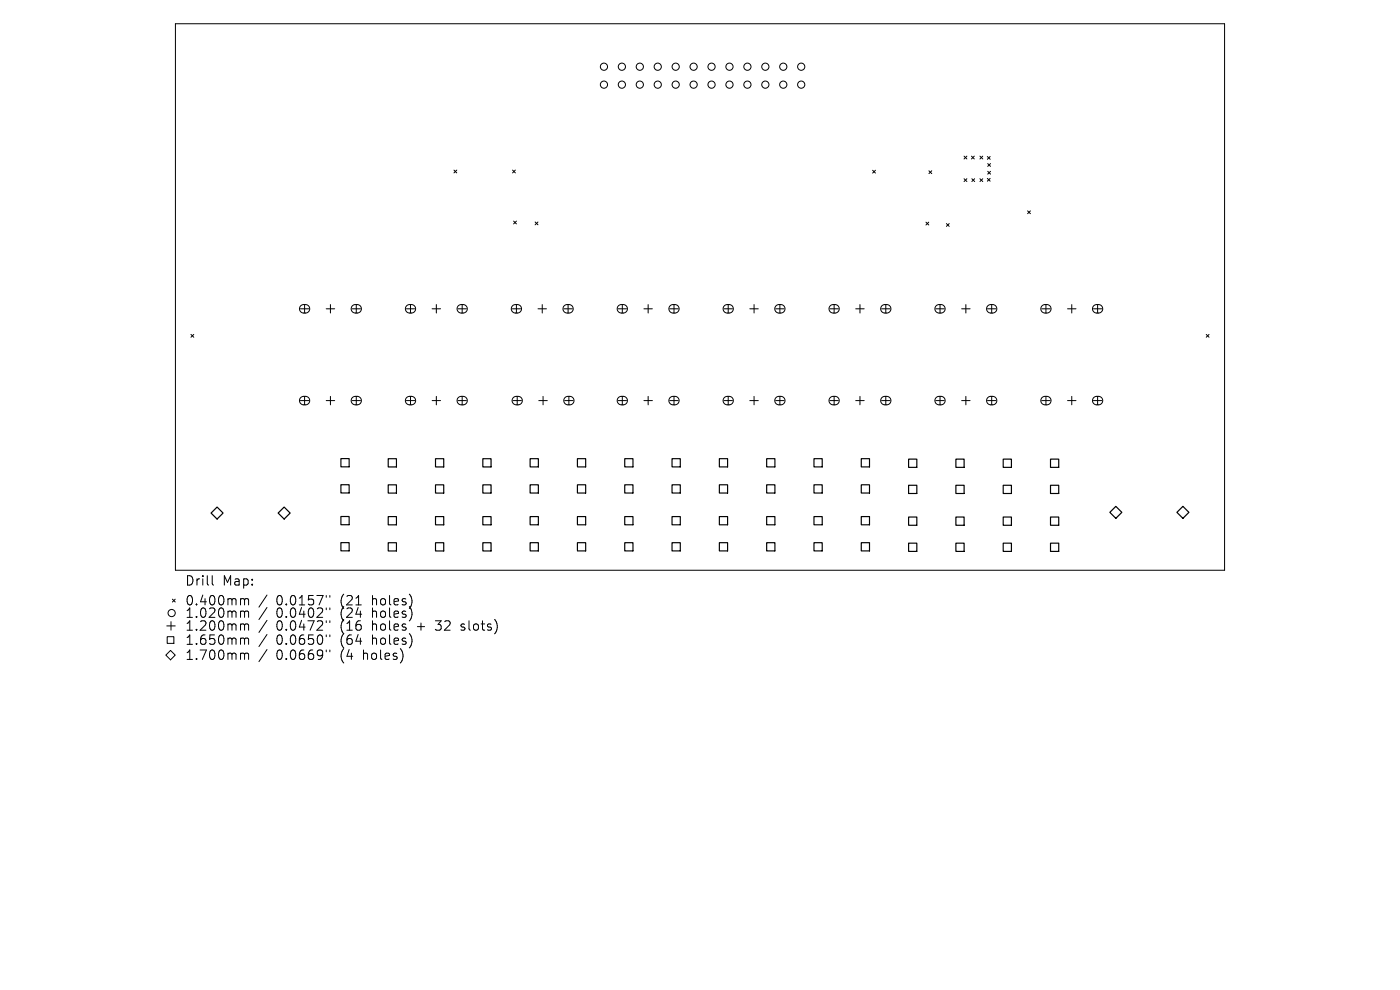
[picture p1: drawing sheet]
<svg xmlns="http://www.w3.org/2000/svg" width="297mm" height="210mm" viewBox="0 0 297 210" stroke-linecap="round" stroke-linejoin="round" font-family="sans-serif">
<defs><g id="words">
<g font-size="2.8">
<text x="39.2" y="124.5">Drill</text>
<text x="47.2" y="124.5">Map:</text>
<text x="39.2" y="128.7">0.400mm</text>
<text x="39.2" y="131.3">1.020mm</text>
<text x="58.6" y="128.7">0.0157&quot;</text>
<text x="58.6" y="131.3">0.0402&quot;</text>
<text x="72.3" y="128.7">(21</text>
<text x="72.3" y="131.3">(24</text>
<text x="79.2" y="128.7">holes)</text>
<text x="79.2" y="131.3">holes)</text>
<text x="39.2" y="134.1">1.200mm</text>
<text x="39.2" y="137.1">1.650mm</text>
<text x="58.6" y="134.1">0.0472&quot;</text>
<text x="58.6" y="137.1">0.0650&quot;</text>
<text x="72.3" y="134.1">(16</text>
<text x="72.3" y="137.1">(64</text>
<text x="79.2" y="134.1">holes</text>
<text x="79.2" y="137.1">holes)</text>
<text x="88.9" y="134.1">+</text>
<text x="93.1" y="134.1">32</text>
<text x="98.7" y="134.1">slots)</text>
<text x="39.2" y="140.3">1.700mm</text>
<text x="58.6" y="140.3">0.0669&quot;</text>
<text x="72.3" y="140.3">(4</text>
<text x="77.3" y="140.3">holes)</text>
</g>
</g></defs>
<g fill="none" stroke="#000" stroke-width=".21">
<path d="M37.2 5h222.6v116h-222.6zM96.3 36.1l.6 .6M96.9 36.1l-.6 .6M108.7 36.1l.6 .6M109.3 36.1l-.6 .6M185.1 36.1l.6 .6M185.7 36.1l-.6 .6M197.1 36.2l.6 .6M197.7 36.2l-.6 .6M204.5 33.1l.6 .6M204.5 37.9l.6 .6M205.1 33.1l-.6 .6"/>
<path d="M205.1 37.9l-.6 .6M206.1 33.1l.6 .6M206.2 37.9l.6 .6M206.7 33.1l-.6 .6M206.8 37.9l-.6 .6M207.9 33.1l.6 .6M207.9 37.9l.6 .6M208.5 33.1l-.6 .6M208.5 37.9l-.6 .6M209.5 33.2l.6 .6M209.5 37.8l.6 .6M209.5 34.7l.6 .6"/>
<path d="M209.5 36.3l.6 .6M210.1 33.2l-.6 .6M210.1 37.8l-.6 .6M210.1 34.7l-.6 .6M210.1 36.3l-.6 .6M109 46.9l.6 .6M109.6 46.9l-.6 .6M113.5 47.1l.6 .6M114.1 47.1l-.6 .6M196.4 47.1l.6 .6M197 47.1l-.6 .6M200.8 47.4l.6 .6"/>
<path d="M201.4 47.4l-.6 .6M218 44.7l.6 .6M218.6 44.7l-.6 .6M40.5 70.9l.6 .6M41.1 70.9l-.6 .6M63.7 65.5h1.8M63.8 64.9l.4-.3h.6a.9 .9 0 0 1 .9 .9 .9 .9 0 0 1-.9 .9h-.4a.9 .9 0 0 1-.8-.5 .9 .9 0 0 1 .2-1zM64.6 64.6v1.8M69.2 65.5h1.8M70.1 64.6v1.8M74.7 65.5h1.8M74.8 64.9l.4-.3h.6a.9 .9 0 0 1 .9 .9 .9 .9 0 0 1-.9 .9h-.4a.9 .9 0 0 1-.8-.5 .9 .9 0 0 1 .2-1z"/>
<path d="M75.6 64.6v1.8M86.2 65.5h1.8M86.3 64.9l.4-.3h.6a.9 .9 0 0 1 .9 .9 .9 .9 0 0 1-.9 .9h-.4a.9 .9 0 0 1-.8-.5 .9 .9 0 0 1 .2-1zM87.1 64.6v1.8M91.7 65.5h1.8M92.6 64.6v1.8M97.2 65.5h1.7M97.2 64.9l.4-.3h.6a.9 .9 0 0 1 .9 .9 .9 .9 0 0 1-.9 .9h-.3a.9 .9 0 0 1-.9-.5 .9 .9 0 0 1 .2-1zM98 64.6v1.8M108.7 65.5h1.8M108.7 64.9l.4-.3h.6a.9 .9 0 0 1 .9 .9 .9 .9 0 0 1-.9 .9h-.3a.9 .9 0 0 1-.9-.5 .9 .9 0 0 1 .2-1zM109.6 64.6v1.8"/>
<path d="M114.1 65.5h1.8M115 64.6v1.8M119.6 65.5h1.8M119.7 64.9l.4-.3h.6a.9 .9 0 0 1 .9 .9 .9 .9 0 0 1-.9 .9h-.4a.9 .9 0 0 1-.8-.5 .9 .9 0 0 1 .2-1zM120.5 64.6v1.8M131.1 65.5h1.8M131.2 64.9l.4-.3h.6a.9 .9 0 0 1 .9 .9 .9 .9 0 0 1-.9 .9h-.4a.9 .9 0 0 1-.8-.5 .9 .9 0 0 1 .2-1zM132 64.6v1.8M136.6 65.5h1.8M137.5 64.6v1.8M142.1 65.5h1.8M142.2 64.9l.4-.3h.6a.9 .9 0 0 1 .9 .9 .9 .9 0 0 1-.9 .9h-.4a.9 .9 0 0 1-.8-.5 .9 .9 0 0 1 .2-1z"/>
<path d="M143 64.6v1.8M153.6 65.5h1.8M153.7 64.9l.4-.3h.6a.9 .9 0 0 1 .9 .9 .9 .9 0 0 1-.9 .9h-.4a.9 .9 0 0 1-.8-.5 .9 .9 0 0 1 .2-1zM154.5 64.6v1.8M159.1 65.5h1.8M160 64.6v1.8M164.6 65.5h1.7M164.6 64.9l.4-.3h.6a.9 .9 0 0 1 .9 .9 .9 .9 0 0 1-.9 .9h-.3a.9 .9 0 0 1-.9-.5 .9 .9 0 0 1 .2-1zM165.5 64.6v1.8M176.1 65.5h1.8M176.1 64.9l.4-.3h.6a.9 .9 0 0 1 .9 .9 .9 .9 0 0 1-.9 .9h-.3a.9 .9 0 0 1-.9-.5 .9 .9 0 0 1 .2-1zM177 64.6v1.8"/>
<path d="M181.5 65.5h1.8M182.4 64.6v1.8M187 65.5h1.8M187.1 64.9l.4-.3h.6a.9 .9 0 0 1 .9 .9 .9 .9 0 0 1-.9 .9h-.4a.9 .9 0 0 1-.8-.5 .9 .9 0 0 1 .2-1zM187.9 64.6v1.8M198.5 65.5h1.8M198.6 64.9l.4-.3h.6a.9 .9 0 0 1 .9 .9 .9 .9 0 0 1-.9 .9h-.4a.9 .9 0 0 1-.8-.5 .9 .9 0 0 1 .2-1zM199.4 64.6v1.8M204 65.5h1.8M204.9 64.6v1.8M209.5 65.5h1.8M209.6 64.9l.4-.3h.6a.9 .9 0 0 1 .9 .9 .9 .9 0 0 1-.9 .9h-.4a.9 .9 0 0 1-.8-.5 .9 .9 0 0 1 .2-1z"/>
<path d="M210.4 64.6v1.8M221 65.5h1.8M221.1 64.9l.4-.3h.6a.9 .9 0 0 1 .9 .9 .9 .9 0 0 1-.9 .9h-.4a.9 .9 0 0 1-.8-.5 .9 .9 0 0 1 .2-1zM221.9 64.6v1.8M226.5 65.5h1.8M227.4 64.6v1.8M232 65.5h1.7M232 64.9l.4-.3h.6a.9 .9 0 0 1 .9 .9 .9 .9 0 0 1-.9 .9h-.3a.9 .9 0 0 1-.9-.5 .9 .9 0 0 1 .2-1zM232.9 64.6v1.8M255.9 70.9l.6 .6M256.5 70.9l-.6 .6M63.7 85h1.8"/>
<path d="M63.8 84.3l.4-.2h.6a.9 .9 0 0 1 .9 .9 .9 .9 0 0 1-.9 .9h-.4a.9 .9 0 0 1-.8-.6 .9 .9 0 0 1 .2-1zM64.6 84.1v1.8M69.2 85h1.8M70.1 84.1v1.8M74.7 85h1.8M74.8 84.3l.4-.2h.6a.9 .9 0 0 1 .9 .9 .9 .9 0 0 1-.9 .9h-.4a.9 .9 0 0 1-.8-.6 .9 .9 0 0 1 .2-1zM75.6 84.1v1.8M86.2 85h1.8M86.3 84.3l.4-.2h.6a.9 .9 0 0 1 .9 .9 .9 .9 0 0 1-.9 .9h-.4a.9 .9 0 0 1-.8-.6 .9 .9 0 0 1 .2-1zM87.1 84.1v1.8M91.7 85h1.8M92.6 84.1v1.8"/>
<path d="M97.2 85h1.7M97.2 84.3l.4-.2h.6a.9 .9 0 0 1 .9 .9 .9 .9 0 0 1-.9 .9h-.3a.9 .9 0 0 1-.9-.6 .9 .9 0 0 1 .2-1zM98 84.1v1.8M108.8 85h1.8M108.9 84.3l.4-.2h.6a.9 .9 0 0 1 .9 .9 .9 .9 0 0 1-.9 .9h-.4a.9 .9 0 0 1-.8-.6 .9 .9 0 0 1 .2-1zM109.7 84.1v1.8M114.3 85h1.8M115.2 84.1v1.8M119.8 85h1.8M119.9 84.3l.4-.2h.6a.9 .9 0 0 1 .9 .9 .9 .9 0 0 1-.9 .9h-.4a.9 .9 0 0 1-.8-.6 .9 .9 0 0 1 .2-1zM120.7 84.1v1.8M131.1 85h1.8"/>
<path d="M131.2 84.3l.4-.2h.6a.9 .9 0 0 1 .9 .9 .9 .9 0 0 1-.9 .9h-.4a.9 .9 0 0 1-.8-.6 .9 .9 0 0 1 .2-1zM132 84.1v1.8M136.6 85h1.8M137.5 84.1v1.8M142.1 85h1.8M142.2 84.3l.4-.2h.6a.9 .9 0 0 1 .9 .9 .9 .9 0 0 1-.9 .9h-.4a.9 .9 0 0 1-.8-.6 .9 .9 0 0 1 .2-1zM143 84.1v1.8M153.6 85h1.8M153.7 84.3l.4-.2h.6a.9 .9 0 0 1 .9 .9 .9 .9 0 0 1-.9 .9h-.4a.9 .9 0 0 1-.8-.6 .9 .9 0 0 1 .2-1zM154.5 84.1v1.8M159.1 85h1.8M160 84.1v1.8"/>
<path d="M164.6 85h1.7M164.6 84.3l.4-.2h.6a.9 .9 0 0 1 .9 .9 .9 .9 0 0 1-.9 .9h-.3a.9 .9 0 0 1-.9-.6 .9 .9 0 0 1 .2-1zM165.5 84.1v1.8M176.1 85h1.8M176.1 84.3l.4-.2h.6a.9 .9 0 0 1 .9 .9 .9 .9 0 0 1-.9 .9h-.3a.9 .9 0 0 1-.9-.6 .9 .9 0 0 1 .2-1zM177 84.1v1.8M181.5 85h1.8M182.4 84.1v1.8M187 85h1.8M187.1 84.3l.4-.2h.6a.9 .9 0 0 1 .9 .9 .9 .9 0 0 1-.9 .9h-.4a.9 .9 0 0 1-.8-.6 .9 .9 0 0 1 .2-1zM187.9 84.1v1.8M198.5 85h1.8"/>
<path d="M198.6 84.3l.4-.2h.6a.9 .9 0 0 1 .9 .9 .9 .9 0 0 1-.9 .9h-.4a.9 .9 0 0 1-.8-.6 .9 .9 0 0 1 .2-1zM199.4 84.1v1.8M204 85h1.8M204.9 84.1v1.8M209.5 85h1.8M209.6 84.3l.4-.2h.6a.9 .9 0 0 1 .9 .9 .9 .9 0 0 1-.9 .9h-.4a.9 .9 0 0 1-.8-.6 .9 .9 0 0 1 .2-1zM210.4 84.1v1.8M221 85h1.8M221.1 84.3l.4-.2h.6a.9 .9 0 0 1 .9 .9 .9 .9 0 0 1-.9 .9h-.4a.9 .9 0 0 1-.8-.6 .9 .9 0 0 1 .2-1zM221.9 84.1v1.8M226.5 85h1.8M227.4 84.1v1.8"/>
<path d="M232 85h1.7M232 84.3l.4-.2h.6a.9 .9 0 0 1 .9 .9 .9 .9 0 0 1-.9 .9h-.3a.9 .9 0 0 1-.9-.6 .9 .9 0 0 1 .2-1zM232.9 84.1v1.8M35.2 139l1-1 1 1-1 1zM35.4 132.8h1.8M35.5 135.1h1.4v1.4h-1.4zM36.3 131.9v1.8M36.6 127.1l.6 .6M37.2 127.1l-.6 .6M45 122.1v1.7l.3 .3M51.3 127l.5 .1 .1 .2M51.3 129.6h.3l.3 .3"/>
<path d="M51.3 132.4h.3l.3 .2M51.3 135.4h.3l.3 .2M51.3 138.6h.3l.3 .2M51.9 127.3l.3-.3 .4 .1 .1 1.2M51.9 127.3v1M51.9 129.9v1.1M51.9 132.6v1.1M51.9 135.6v1.1M51.9 138.8v1.1M51.9 129.9l.3-.3 .4 .1 .1 1.3M51.9 132.6l.3-.2h.4l.1 1.3M51.9 135.6l.3-.2h.4l.1 1.3"/>
<path d="M51.9 138.8l.3-.2h.4l.1 1.3M56.6 126.2l-1.7 2.6M56.6 128.9l-1.7 2.5M56.6 131.6l-1.7 2.6M56.6 134.6l-1.7 2.6M56.6 137.8l-1.7 2.6M69.2 126.3v.4M69.2 129v.3M69.2 131.7v.4M69.2 134.7v.4M69.2 137.9v.4M70 126.3v.4"/>
<path d="M70 129v.3M70 131.7v.4M70 134.7v.4M70 137.9v.4M97.8 133.6l.2 .1M97.9 132.4v.5"/>
<circle cx="128.1" cy="14.2" r=".76"/>
<circle cx="128.1" cy="18" r=".76"/>
<circle cx="131.9" cy="14.2" r=".76"/>
<circle cx="131.9" cy="18" r=".76"/>
<circle cx="135.7" cy="14.2" r=".76"/>
<circle cx="135.7" cy="18" r=".76"/>
<circle cx="139.5" cy="14.2" r=".76"/>
<circle cx="139.5" cy="18" r=".76"/>
<circle cx="143.3" cy="14.2" r=".76"/>
<circle cx="143.3" cy="18" r=".76"/>
<circle cx="147.1" cy="14.2" r=".76"/>
<circle cx="147.1" cy="18" r=".76"/>
<circle cx="150.9" cy="14.2" r=".76"/>
<circle cx="150.9" cy="18" r=".76"/>
<circle cx="154.8" cy="14.2" r=".76"/>
<circle cx="154.8" cy="18" r=".76"/>
<circle cx="158.6" cy="14.2" r=".76"/>
<circle cx="158.6" cy="18" r=".76"/>
<circle cx="162.4" cy="14.2" r=".76"/>
<circle cx="162.4" cy="18" r=".76"/>
<circle cx="166.2" cy="14.2" r=".76"/>
<circle cx="166.2" cy="18" r=".76"/>
<circle cx="170" cy="14.2" r=".76"/>
<circle cx="170" cy="18" r=".76"/>
<circle cx="36.4" cy="130" r=".76"/>
</g>
<g fill="none" stroke="#000" stroke-width=".25">
<path d="M72.3 97.3h1.8v1.7h-1.8zM82.4 97.3h1.7v1.8h-1.7zM92.4 97.3h1.7v1.8h-1.7zM102.4 97.3h1.8v1.8h-1.8zM112.5 97.3h1.7v1.7h-1.7zM122.5 97.3h1.7v1.7h-1.7zM132.5 97.3h1.8v1.7h-1.8zM142.6 97.3h1.7v1.7h-1.7zM152.6 97.3h1.8v1.7h-1.8zM162.6 97.3h1.8v1.7h-1.8zM172.7 97.3h1.7v1.7h-1.7zM182.7 97.3h1.8v1.7h-1.8z"/>
<path d="M192.8 97.4h1.7v1.7h-1.7zM202.8 97.4h1.7v1.7h-1.7zM212.8 97.4h1.8v1.7h-1.8zM222.9 97.4h1.7v1.7h-1.7zM44.8 108.8l1.3-1.2 1.2 1.2-1.2 1.3zM59 108.8l1.3-1.2 1.3 1.2-1.3 1.3zM72.3 102.8h1.8v1.8h-1.8zM72.3 109.6h1.8v1.7h-1.8zM72.3 115.1h1.8v1.8h-1.8zM82.4 102.8h1.7v1.8h-1.7zM82.4 109.6h1.7v1.7h-1.7zM82.4 115.1h1.7v1.8h-1.7z"/>
<path d="M92.4 102.8h1.7v1.8h-1.7zM92.4 109.6h1.7v1.7h-1.7zM92.4 115.1h1.7v1.8h-1.7zM102.4 102.8h1.8v1.8h-1.8zM102.4 109.6h1.8v1.7h-1.8zM102.4 115.1h1.8v1.8h-1.8zM112.5 102.8h1.7v1.8h-1.7zM112.5 109.6h1.7v1.7h-1.7zM112.5 115.1h1.7v1.8h-1.7zM122.5 102.8h1.7v1.8h-1.7zM122.5 109.6h1.7v1.7h-1.7zM122.5 115.1h1.7v1.8h-1.7z"/>
<path d="M132.5 102.8h1.8v1.8h-1.8zM132.5 109.6h1.8v1.7h-1.8zM132.5 115.1h1.8v1.8h-1.8zM142.6 102.8h1.7v1.8h-1.7zM142.6 109.6h1.7v1.7h-1.7zM142.6 115.1h1.7v1.8h-1.7zM152.6 102.8h1.8v1.8h-1.8zM152.6 109.6h1.8v1.7h-1.8zM152.6 115.1h1.8v1.8h-1.8zM162.6 102.8h1.8v1.8h-1.8zM162.6 109.6h1.8v1.7h-1.8zM162.6 115.1h1.8v1.8h-1.8z"/>
<path d="M172.7 102.8h1.7v1.8h-1.7zM172.7 109.6h1.7v1.7h-1.7zM172.7 115.1h1.7v1.8h-1.7zM182.7 102.8h1.8v1.8h-1.8zM182.7 109.6h1.8v1.7h-1.8zM182.7 115.1h1.8v1.8h-1.8zM192.8 102.9h1.7v1.8h-1.7zM192.8 109.7h1.7v1.7h-1.7zM192.8 115.2h1.7v1.8h-1.7zM202.8 102.9h1.7v1.8h-1.7zM202.8 109.7h1.7v1.7h-1.7zM202.8 115.2h1.7v1.8h-1.7z"/>
<path d="M212.8 102.9h1.8v1.8h-1.8zM212.8 109.7h1.8v1.7h-1.8zM212.8 115.2h1.8v1.8h-1.8zM222.9 102.9h1.7v1.8h-1.7zM222.9 109.7h1.7v1.7h-1.7zM222.9 115.2h1.7v1.8h-1.7zM236.7 107.4l1.3 1.3-1.3 1.3-1.3-1.3zM249.7 108.7l1.3-1.3 1.2 1.3-1.2 1.3z"/>
</g>
<use href="#words"/>
</svg>
